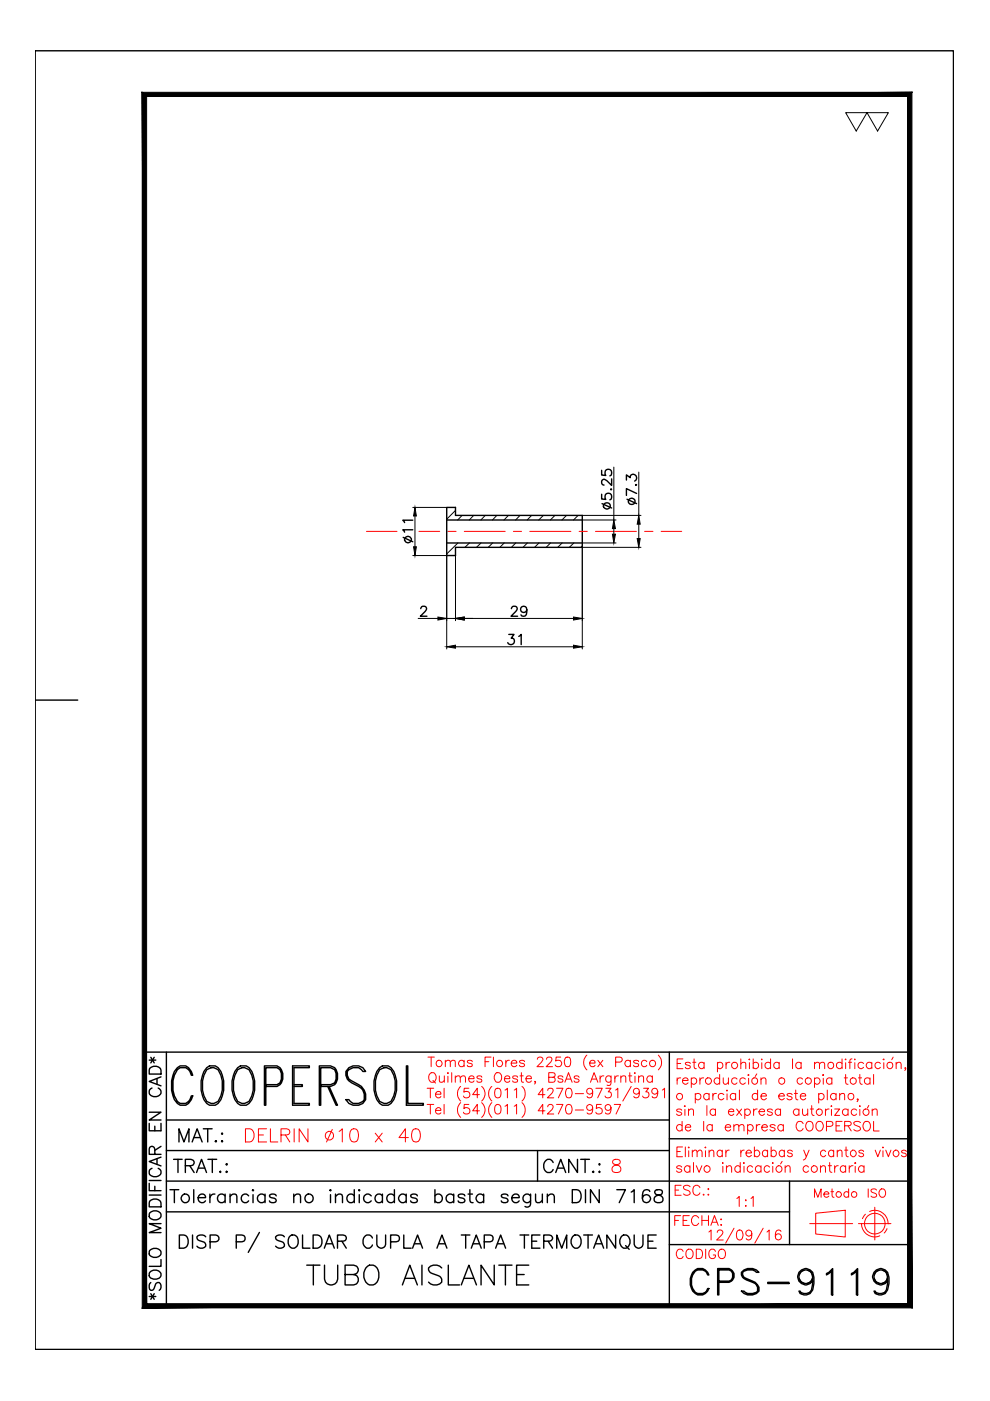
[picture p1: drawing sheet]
<svg xmlns="http://www.w3.org/2000/svg" width="210mm" height="297mm" viewBox="0 0 210 297" stroke-linecap="round" stroke-linejoin="round" font-family="sans-serif">
<!-- layer: RY -->
<g fill="none" stroke="#000" stroke-width=".21">
<path d="M94.8 107.6h-.1M96.6 108.2l-1.9 1.9M97.1 115.1l-2.4 2.3M98 109.3l-1 1M99.5 115.1l-.9 .9M100.4 109.3l-.9 1M102 115.1l-1 .9M102.9 109.3l-.9 1M104.5 115.1l-1 .9M105.3 109.3l-.9 1M106.9 115.1l-.9 .9M107.8 109.3l-.9 1"/>
<path d="M109.4 115.1l-1 .9M110.3 109.3l-1 1M111.8 115.1l-.9 .9M112.7 109.3l-.9 1M114.3 115.1l-1 .9M115.2 109.3l-1 1M116.7 115.1l-.9 .9M117.7 109.3l-1 1M119.2 115.1l-.9 .9M120.1 109.3l-1 1M121.7 115.1l-1 .9M122.6 109.3l-1 1"/>
<path d="M123.5 115.8l-.3 .2"/>
</g>
<!-- layer: 0 -->
<g fill="none" stroke="#000" stroke-width=".3">
<path d="M7.5 10.8h194.7v275.3h-194.7zM94.7 107.6h1.9v1.7h26.9v6.7h-26.9v1.8h-1.9zM94.7 115.1h28.8M94.7 110.3h28.8M7.5 148.4h9M30.6 223.1h162.3v53.7h-162.3zM31.6 238.2v1.5h2.5v-1.5M31.6 235.8h2.5l-2.5 1.7h2.5M31.6 224.8h1.4M31.7 226.5a1.43 1.43 0 0 1 2.4 .4v.8h-2.5zM32 224.2l.7 1.2M32.2 230.7a.94 .94 0 0 0-.6 1 .94 .94 0 0 0 1 .8 1.12 1.12 0 0 0 1.2-.2 1.12 1.12 0 0 0 .2-1.2l-.5-.4"/>
<path d="M32.7 224.2l-.7 1.2M32.8 238.8v.9M33.3 228.7v1.2M34.1 228.3l-2.5 1 2.5 .9M35.3 237.5h106.6M35.3 223.1v53.7M37.6 226.4l.6-.4a2.21 2.21 0 0 1 2.7 2h-.3l-.3-.8-.9-.8h-1.2l-.6 .4a6.1 6.1 0 0 0 0 6.7l.6 .4h1.2l.9-.8 .3-.8h.3a2.08 2.08 0 0 1-3.3 1.6 6.1 6.1 0 0 1 0-7.5zM43.1 239.3h1.9M43.8 226.4l.6-.4a2.22 2.22 0 0 1 2.7 2 6.4 6.4 0 0 1-.9 5.9l-.6 .4a2.22 2.22 0 0 1-2.7-2 6.4 6.4 0 0 1 .9-5.9zM43.8 226.8l1-.4h.6l.8 .4a6.3 6.3 0 0 1 0 6.7l-.8 .4h-.6l-1-.4a6.3 6.3 0 0 1 0-6.7zM44 239.3v2.8M50.4 226.4l.6-.4a2.22 2.22 0 0 1 2.7 2 6.4 6.4 0 0 1-.9 5.9l-.6 .4a2.22 2.22 0 0 1-2.7-2 6.4 6.4 0 0 1 .9-5.9z"/>
<path d="M50.4 226.8l.9-.4h.6l.9 .4a6.3 6.3 0 0 1 0 6.7l-.9 .4h-.6l-.9-.4a6.3 6.3 0 0 1 0-6.7zM56.4 230h2.3l.7-.4 .3-.8v-1.2l-.3-.8-.7-.4h-2.3v7.9h-.3v-8.3h2.6a2.48 2.48 0 0 1 0 4.3h-2.3M62 226h3.6v.4h-3.3v7.5h3.3v.4h-3.6zM62.3 230h1.8v.3h-1.8M68 230h2.1l.9-.4 .3-.8v-1.2l-.3-.8-.9-.4h-2.1v7.9h-.3v-8.3h2.4a2.29 2.29 0 0 1 1.2 3.6l-.3 .4-.9 .3h-2.1M69.5 230.3l1.8 4h.3l-1.8-4M74 226.4a2.41 2.41 0 0 1 3.5 .8h-.6l-.3-.4a2.08 2.08 0 0 0-3 .4v.8l.4 .8 2 1.2a2.94 2.94 0 0 1 1.5 3.1 2.37 2.37 0 0 1-4.2 0h.7l.3 .4a2.02 2.02 0 0 0 2.9-.4 2.39 2.39 0 0 0-1.2-2.8l-1.4-.7a2.16 2.16 0 0 1-1.3-2.4zM80.5 226.4l.6-.4a2.22 2.22 0 0 1 2.7 2 6.4 6.4 0 0 1-.9 5.9l-.6 .4a2.22 2.22 0 0 1-2.7-2 6.4 6.4 0 0 1 .9-5.9zM80.5 226.8l.9-.4h.6l.9 .4a6.3 6.3 0 0 1 0 6.7l-.9 .4h-.6l-.9-.4a6.3 6.3 0 0 1 0-6.7zM86.2 226h.3v7.9h3.3v.4h-3.6zM141.9 223.1v53.7M31.6 250.9v1.5h2.5"/>
<path d="M31.6 253.4h2.5M31.6 250.3h2.5M31.7 257.2a1.49 1.49 0 0 1 2.4 .2 1.33 1.33 0 0 1-.9 1.3 1.33 1.33 0 0 1-1.5-.5zM31.7 254.7a1.43 1.43 0 0 1 2.4 .4v.8h-2.5zM32.2 247.7a.91 .91 0 0 0-.6 1 .91 .91 0 0 0 1 .8 1.12 1.12 0 0 0 1.2-.3 1.12 1.12 0 0 0 .2-1.2l-.5-.3M32.8 244.7v-1.1a.61 .61 0 0 0-1-.4l-.2 .4v1.1h2.5M32.8 251.5v.9M33.3 245.7v1.2M34.1 259.4h-2.5l2.5 1-2.5 .9h2.5M34.1 245.3l-2.5 1 2.5 .9M34.1 243l-1.3 .9M35.3 256.9h132.1"/>
<path d="M35.3 250.4h157.6M35.3 243.9h106.6M36 252.2h1.9M36.8 245.8h1.8M37 252.2v2.8M37.7 245.8v2.8M37.9 242.1v-2.8l1.1 2.8 1.1-2.8v2.8M39.3 247.2l1.6-.2a.66 .66 0 0 0 0-1l-.4-.2h-1.2v2.8M40.2 247.2l1 1.4M40.7 242.1l1.1-2.8 1.1 2.8M41.1 252.2v2.8M41.1 241.2h1.3"/>
<path d="M41.7 248.6l1-2.8 1.1 2.8M42 253.9h1.6a.81 .81 0 0 0-1-.8 .81 .81 0 0 0-.6 1.1 .85 .85 0 0 0 .7 .8 .85 .85 0 0 0 .9-.4M42.1 247.7h1.3M44.1 245.8h1.8M44.5 253.2v1.8M45 245.8v2.8M45.6 253.2a.92 .92 0 0 0-1.1 .7M45.6 242l.2-.1 .1 .1-.1 .1zM46.6 248.5l.1-.2 .1 .2-.1 .1zM47 240.4l.1-.1 .1 .1-.1 .1zM47 242l.1-.1 .1 .1-.1 .1zM47.7 253.5a.9 .9 0 0 0-1.3-.1 .9 .9 0 0 0 0 1.3 .9 .9 0 0 0 1.3-.1"/>
<path d="M47.7 253.2v1.8M47.9 246.9l.2-.2 .1 .2-.1 .1zM47.9 248.5l.2-.2 .1 .2-.1 .1zM48.8 253.7l.6-.5 .7 .1 .1 1.7M48.8 253.2v1.8M52.7 253.5a.88 .88 0 0 0-1.3-.1 .88 .88 0 0 0 0 1.3 .88 .88 0 0 0 1.3-.1M53.7 252.2l.1 .2-.1 .1-.2-.1zM53.7 253.3v1.7M56.2 253.5a.9 .9 0 0 0-1.3-.1 .9 .9 0 0 0 0 1.3 .9 .9 0 0 0 1.3-.1M56.2 253.2v1.8M58.6 253.5a.84 .84 0 0 0-1.5 0l.1 .3 1.2 .4 .2 .4a.84 .84 0 0 1-1.5 0M62.3 253.7l.6-.5 .7 .1 .1 1.7"/>
<path d="M62.3 253.2v1.8M70.1 252.2l.1 .2-.1 .1-.2-.1zM70.1 253.3v1.7M71.1 253.7l.7-.5 .7 .1 .1 1.7M71.1 253.2v1.8M75.1 253.5a.88 .88 0 0 0-1.3-.1 .88 .88 0 0 0 0 1.3 .88 .88 0 0 0 1.3-.1M75.1 252.2v2.8M76.2 252.2l.1 .2-.1 .1-.2-.1zM76.2 253.3v1.7M78.7 253.5a.9 .9 0 0 0-1.3-.1 .9 .9 0 0 0 0 1.3 .9 .9 0 0 0 1.3-.1M81.1 253.5a.88 .88 0 0 0-1.3-.1 .88 .88 0 0 0 0 1.3 .88 .88 0 0 0 1.3-.1M81.1 253.2v1.8"/>
<path d="M83.6 253.5a.9 .9 0 0 0-1.3-.1 .9 .9 0 0 0 0 1.3 .9 .9 0 0 0 1.3-.1M83.6 252.2v2.8M86.1 253.5a.9 .9 0 0 0-1.3-.1 .9 .9 0 0 0 0 1.3 .9 .9 0 0 0 1.3-.1M86.1 253.2v1.8M88.5 253.5a.84 .84 0 0 0-1.4 0l.1 .3 1.2 .4 .1 .4a.84 .84 0 0 1-1.4 0M92.2 253.5a.88 .88 0 0 1 1.3-.1 .88 .88 0 0 1 0 1.3 .88 .88 0 0 1-1.3-.1M92.2 252.2v2.8M96.2 253.5a.9 .9 0 0 0-1.3-.1 .9 .9 0 0 0 0 1.3 .9 .9 0 0 0 1.3-.1M96.2 253.2v1.8M98.6 253.5a.84 .84 0 0 0-1.5 0l.2 .3 1.1 .4 .2 .4a.84 .84 0 0 1-1.5 0M99.2 253.2h1M99.6 252.2v2.3l.2 .4 .5 .1"/>
<path d="M102.5 253.5a.9 .9 0 0 0-1.3-.1 .9 .9 0 0 0 0 1.3 .9 .9 0 0 0 1.3-.1M102.5 253.2v1.8M107.7 253.5a.84 .84 0 0 0-1.4 0l.1 .3 1.2 .4 .1 .4a.84 .84 0 0 1-1.4 0M108.5 253.9h1.6a.68 .68 0 0 0-.5-.7 .89 .89 0 0 0-1.1 1.1 .89 .89 0 0 0 1.6 .3M112.5 253.2v2.1a.75 .75 0 0 1-1.2 .5M112.5 253.5a.9 .9 0 0 0-1.3-.1 .9 .9 0 0 0 0 1.3 .9 .9 0 0 0 1.3-.1M113.6 253.2l.1 1.7 .7 .1 .6-.5M114 243.9v6.5M115 253.2v1.8M116 253.7l.7-.5 .7 .1 .1 .4v1.3M116 253.2v1.8M117.3 246.5a.95 .95 0 0 0-1.5-.5 1.58 1.58 0 0 0 .3 2.6 .97 .97 0 0 0 1.2-.6"/>
<path d="M117.8 248.6l1.1-2.8 1 2.8M118.2 247.7h1.3M121.3 252.2h1a1.46 1.46 0 0 1 .9 1.4 1.46 1.46 0 0 1-.9 1.4h-1zM122.4 245.8v2.8l-1.8-2.8v2.8M123.1 245.8h1.9M124.1 245.8v2.8M124.1 252.2v2.8M125.6 248.5l.2-.2 .1 .2-.1 .1zM127 246.9l.1-.2 .1 .2-.1 .1zM127 248.5l.1-.2 .1 .2-.1 .1zM127.1 252.2v2.8l-1.9-2.8v2.8M130.8 252.2h1.8l-1.3 2.8"/>
<path d="M133.8 252.7l.7-.5v2.8M137.8 252.6a.79 .79 0 0 0-.8-.4 .79 .79 0 0 0-.7 .5 2.08 2.08 0 0 0 .3 2.2 .87 .87 0 0 0 1.3-.4 .87 .87 0 0 0-.6-1.2 .87 .87 0 0 0-1.1 .8M139 252.4l-.2 .5a1.53 1.53 0 0 0 1.4 .6 .76 .76 0 0 1 .4 .9 .76 .76 0 0 1-.7 .6 .93 .93 0 0 1-1.2-.5 .87 .87 0 0 1 .8-1.1l.6-.1a.58 .58 0 0 0 .2-.9l-.4-.2zM141.9 241.4h51M167.4 250.4v13.5M31.6 274.9h1.4M31.7 269.8a1.46 1.46 0 0 1 2.4 .2 1.33 1.33 0 0 1-.9 1.2 1.33 1.33 0 0 1-1.5-.5zM31.7 265.1a1.49 1.49 0 0 1 2.4 .3 1.33 1.33 0 0 1-.9 1.2 1.33 1.33 0 0 1-1.5-.5zM32 271.9a1.12 1.12 0 0 0 0 1.7 .6 .6 0 0 0 .7-.5l.2-.7a.59 .59 0 0 1 .5-.5 .59 .59 0 0 1 .6 .3 1.07 1.07 0 0 1-.2 1.4M32 274.3l.7 1.2M32.7 274.3l-.7 1.2M34.1 267.1v1.4h-2.5"/>
<path d="M38 261.8h1a1.49 1.49 0 0 1 .9 1.4 1.49 1.49 0 0 1-.9 1.4h-1zM40.8 261.8v2.8M43.6 262.2a1.27 1.27 0 0 0-1.8 0 .69 .69 0 0 0 .5 .8l.8 .3a.68 .68 0 0 1 .5 .5 .68 .68 0 0 1-.2 .7 1.21 1.21 0 0 1-1.6-.3M44.5 263.3h1.2a.72 .72 0 0 0 .7-.5 .72 .72 0 0 0-.2-.7l-.5-.3h-1.2v2.8M50.1 263.3l1.6-.1a.76 .76 0 0 0 0-1.2l-1.6-.2v2.8M55 261.3l-2.4 4.2M60.3 262.2a1.27 1.27 0 0 0-1.9 0 .68 .68 0 0 0 .6 .8l.8 .3a.7 .7 0 0 1 .2 1.2 1.21 1.21 0 0 1-1.6-.3M61.4 262.2a1.04 1.04 0 0 1 1.1-.3 1.04 1.04 0 0 1 .7 1 1.21 1.21 0 0 1-.3 1.3 1.21 1.21 0 0 1-1.3 .3 1.74 1.74 0 0 1-.2-2.3zM64.1 261.8v2.8h1.6M65 268.2h2.8M66.4 261.8h.9a1.49 1.49 0 0 1 1 1.4 1.49 1.49 0 0 1-1 1.4h-.9zM66.4 268.2v4.2"/>
<path d="M68.8 264.6l1-2.8 1.1 2.8M68.8 268.2v3a1.41 1.41 0 0 0 1.4 1.2 1.41 1.41 0 0 0 1.4-1.2v-3M69.2 263.7h1.3M71.6 263.2l1.6-.2a.65 .65 0 0 0 0-1l-1.6-.2v2.8M72.5 263.2l.9 1.4M73.2 270.2h1.8l.6-.2a.97 .97 0 0 0 0-1.6l-.6-.2h-1.8v4.2h1.8a1.1 1.1 0 0 0 1-1.1 1.1 1.1 0 0 0-1-1.1M77.6 268.8a1.52 1.52 0 0 1 1.7-.5 1.52 1.52 0 0 1 1 1.5 2.27 2.27 0 0 1-1.2 2.6 1.94 1.94 0 0 1-2-2.6zM79 262.5a1.03 1.03 0 0 0-1.2-.7 1.03 1.03 0 0 0-.8 1.1 1.34 1.34 0 0 0 1.3 1.7l.7-.6M79.9 261.8v2a.94 .94 0 0 0 .9 .8 .94 .94 0 0 0 1-.8v-2M82.8 263.3l1.6-.1a.76 .76 0 0 0 0-1.2l-1.6-.2v2.8M85.3 272.4l1.6-4.2 1.6 4.2M85.6 261.8v2.8h1.6"/>
<path d="M85.9 271h2M87.5 264.6l1-2.8 1.1 2.8M87.9 263.7h1.3M89.5 268.2v4.2M92.6 264.6l1.1-2.8 1.1 2.8M93 263.7h1.3M93.7 268.8a1.86 1.86 0 0 0-2.8 0 1.06 1.06 0 0 0 .8 1.2l1.2 .4a1.13 1.13 0 0 1 .8 1.4 1.86 1.86 0 0 1-2.8 0M95.1 268.2v4.2h2.3M97.8 272.4l1.6-4.2 1.6 4.2M97.8 261.8h1.8M98.4 271h2M98.7 261.8v2.8"/>
<path d="M99.9 264.6l1.1-2.8 1 2.8M100.3 263.7h1.3M102.7 263.3l1.6-.1a.73 .73 0 0 0 .2-.8 .73 .73 0 0 0-.6-.6h-1.2v2.8M104.8 268.2v4.2l-2.8-4.2v4.2M105.1 264.6l1-2.8 1.1 2.8M105.5 263.7h1.3M105.8 268.2h2.8M107.2 268.2v4.2M109.5 270.2h1.6M110.3 261.8h1.8M111.2 261.8v2.8M112.1 268.2h-2.6v4.2h2.6"/>
<path d="M112.7 263.2h1.1M114.5 261.8h-1.8v2.8h1.8M115.3 263.2h1.2a.73 .73 0 0 0 .7-.8l-.3-.4-.4-.2h-1.2v2.8M116.2 263.2l1 1.4M118 264.6v-2.8l1.1 2.8 1.1-2.8v2.8M121.6 262a1.04 1.04 0 0 1 1.6 .9 1.29 1.29 0 0 1-1.3 1.7 1.61 1.61 0 0 1-.3-2.6zM123.8 261.8h1.8M124.7 261.8v2.8M125.9 264.6l1-2.8 1.1 2.8M126.3 263.7h1.3M130.5 261.8v2.8l-1.8-2.8v2.8M131.7 262.2a1.04 1.04 0 0 1 1.2-.3 1.04 1.04 0 0 1 .7 1 1.34 1.34 0 0 1-1.4 1.7l-.2-.1a1.62 1.62 0 0 1-.3-2.3z"/>
<path d="M132.6 264.1l.8 .8M134.5 261.8v2a.94 .94 0 0 0 .9 .8 .94 .94 0 0 0 .9-.8v-2M137.4 263.2h1M139.1 261.8h-1.7v2.8h1.7M141.9 263.9h51M146.9 269.8a1.89 1.89 0 0 1 1.9-.9 1.89 1.89 0 0 1 1.5 1.4h-.3l-.2-.5a1.8 1.8 0 0 0-2.4-.3 3.3 3.3 0 0 0 0 4.5 1.8 1.8 0 0 0 2.4-.3l.2-.5h.3a1.9 1.9 0 0 1-1.8 1.4 1.9 1.9 0 0 1-1.9-1.4 3.7 3.7 0 0 1 .3-3.4zM152.4 271.6h2.2l.5-.2 .2-.6v-.8l-.2-.5-.5-.2h-2.2v5.2h-.2v-5.5h2.4a1.51 1.51 0 0 1 1.1 1.4 1.51 1.51 0 0 1-1.1 1.5h-2.2M157.2 269.8a2.43 2.43 0 0 1 3.7 0h-.5a2.04 2.04 0 0 0-2.9 0v.5l.2 .5a7.1 7.1 0 0 1 2.9 1.6l.3 .5v.8a2.45 2.45 0 0 1-3.7 0h.5a1.96 1.96 0 0 0 2.9 0 1.52 1.52 0 0 0-1-1.8 2.81 2.81 0 0 1-2.4-1.6zM162.8 271.9h4.5v.2h-4.5zM169.4 271.1l.5 .8 .8 .2 1.1-.2 .5-.8M169.4 270.3l.5-.8 .8-.2 1.1 .2 .5 .8M169.6 274l.8 .2 1.4-.2"/>
<path d="M170.4 269.3a1.58 1.58 0 0 0-.8 2.3l.8 .5M171.3 269.3l.8 .5 .2 1v1.3l-.2 1.4-.6 .7M172.3 271.6a1.73 1.73 0 0 1-2.6 .4 1.73 1.73 0 0 1 0-2.6 1.73 1.73 0 0 1 2.6 .4l.3 1v1.3l-.3 1.4a1.78 1.78 0 0 1-2.7 .7l-.2-.5h.2l.3 .5M172.3 270.8l-.2 .8-.8 .5M175.2 270l.5-.2 .8-.8v5.5h-.2v-5l-1.1 .8zM180.5 270l.5-.2 .8-.8v5.5h-.2v-5l-1.1 .8zM185.3 271.1a1.58 1.58 0 0 0 2.4 .8l.5-.8M185.3 270.3a1.58 1.58 0 0 1 2.4-.8l.5 .8M185.6 274l.8 .2 1.3-.2M186.4 269.3a1.58 1.58 0 0 0-.8 2.3l.8 .5M187.1 269.3l.8 .5a5.2 5.2 0 0 1-.5 4.4M188.2 271.6a1.73 1.73 0 0 1-2.6 .4 1.73 1.73 0 0 1 0-2.6 1.73 1.73 0 0 1 2.6 .4 4.8 4.8 0 0 1-.5 4.4l-.8 .3h-.5l-.8-.3-.3-.5h.3l.2 .5"/>
<path d="M188.2 270.8l-.3 .8-.8 .5"/>
<circle cx="39.3" cy="254.1" r=".91"/>
<circle cx="65.5" cy="254.1" r=".92"/>
</g>
<!-- layer: CL -->
<path d="M77.7 112.7h6.5M88.8 112.7h4.4M95 112.7h1.7M98.4 112.7h8.7M108.9 112.7h1.7M112.3 112.7h8.7M122.8 112.7h1.7M126.3 112.7h8.6M136.7 112.7h1.7M140.2 112.7h4.3" fill="none" stroke="#f00" stroke-width=".21"/>
<!-- layer: 0 -->
<path d="M30.2 19.6l.9 .9 162.3-.9zM31.1 20.5l162.3-.9-1 .9zM192.4 20.5l1 256.8v-257.7zM192.4 20.5l1 256.8-1-.9zM30.2 277.3h163.2l-1-.9zM30.2 277.3l.9-.9h161.3zM30.2 19.6v257.7l.9-.9zM30.2 19.6l.9 .9v255.9z" fill="#000" stroke="#000" stroke-width=".21"/>
<!-- layer: CO -->
<g fill="none" stroke="#000" stroke-width=".21">
<path d="M179.3 23.9h4.5l-2.3 3.9zM183.8 23.9h4.6l-2.3 3.9zM130.1 99v11.3M87.5 117.8h7.2M87.5 107.6h7.2M88 109.4v6.5M94.7 117.8v19.8M96.6 117.8v13.8M123.5 116.1v21.5M123.5 115.1h7.1M123.5 110.3h7.1M123.5 116h12.4"/>
<path d="M123.5 109.3h12.4M130.1 112.1v1.2M135.4 100.1v9.2M135.4 111.1v3.1M88.7 131.1h4.2M94.7 131.1h1.9M96.6 137.1h25M98.4 131.1h23.2"/>
</g>
<path d="M87.7 115.9h.6l-.3 1.9zM88 107.6l.3 1.8h-.6zM129.9 113.3h.6l-.4 1.8zM130.1 110.3l.4 1.8h-.6zM135.1 114.2h.6l-.3 1.8zM135.4 109.3l.3 1.8h-.6zM92.9 130.8l1.8 .3-1.8 .4zM94.7 137.1l1.9-.3v.6zM96.6 131.1l1.8-.3v.7zM121.6 130.8l1.9 .3-1.9 .4zM121.6 136.8l1.9 .3-1.9 .3z" fill="#000" stroke="#000" stroke-width=".21"/>
<g fill="none" stroke="#000" stroke-width=".3">
<path d="M127.6 99.7v1l.9 .1a.75 .75 0 0 1-.1-1.1 .75 .75 0 0 1 1.1 .1 .75 .75 0 0 1-.2 1.1M85.5 113.9l2 1M87.5 112.3h-2.1l.4 .5M87.5 110.3h-2.1l.4 .5M127.6 104.8v1l.9 .1a.75 .75 0 0 1-.1-1.1 .75 .75 0 0 1 1.1 .1 .75 .75 0 0 1-.2 1.1M127.6 106.8l2.1 .9M129.6 103.6v.3l-.1-.1zM129.7 101.5v1.4l-1.3-1.2a.47 .47 0 0 0-.5-.1 .47 .47 0 0 0-.3 .4v.6l.5 .2M132.8 101.8v-1.1l.8 .6a.71 .71 0 0 1 1.2-.5 .71 .71 0 0 1-.3 1.2M132.9 105.8l2.1 1M134.8 102.7l.2 .1-.2 .1zM135 104.6l-2.2-1v1.4"/>
<path d="M89.2 129l.2-.4a.67 .67 0 0 1 1 .4l-.3 .6-1 1.1h1.4M107.9 134.5h1.1l-.6 .8a.71 .71 0 0 1 .5 1.2 .71 .71 0 0 1-1.2-.3M108.4 129l.2-.4a.67 .67 0 0 1 1.1 .4l-.3 .6-1.1 1.1h1.4M110 134.9l.5-.4v2.2M111.7 129.3a.66 .66 0 0 1-.9 .5 .66 .66 0 0 1-.3-1.1 .66 .66 0 0 1 1.1 .1 2.04 2.04 0 0 1-.2 1.8 .68 .68 0 0 1-.9-.2"/>
<circle cx="86.5" cy="114.4" r=".71"/>
<circle cx="128.6" cy="107.2" r=".71"/>
<circle cx="133.9" cy="106.3" r=".69"/>
</g>
<!-- layer: 1 -->
<g fill="none" stroke="#f00" stroke-width=".21">
<path d="M90.6 230.7h1.4M90.6 234.2h1.4M90.7 224.1h1.4M91.2 230.7v2.1M91.2 234.2v2M91.3 227.5a.98 .98 0 0 1 1.1 .4 .98 .98 0 0 1-.1 1.3 .75 .75 0 0 1-.9 .2 .75 .75 0 0 1-.5-.7 1.18 1.18 0 0 1 .4-1.2zM91.4 224.1v2.1M91.8 229.1l.5 .5M92.3 232h1.2a.62 .62 0 0 0-.9-.5 .62 .62 0 0 0-.2 1 .6 .6 0 0 0 1.1 0M92.3 235.4h1.2a.6 .6 0 0 0-.7-.6 .6 .6 0 0 0-.5 .8 .63 .63 0 0 0 .5 .6 .63 .63 0 0 0 .7-.3M93.1 228.1l.1 1.3 .5 .1 .5-.4M94.2 230.7v2.1"/>
<path d="M94.2 234.2v2M94.2 228.1v1.4M94.4 225.2l.5-.4 .5 .1 .1 1.3M94.4 224.8v1.4M95 227.4l.1 .1-.1 .1zM95 228.2v1.3M95.5 225.2l.4-.4 .5 .1 .1 1.3M95.8 227.4v2.1M96.5 228.5l.5-.4 .5 .1 .1 1.3M96.5 228.1v1.4M97.6 228.5l.5-.4 .5 .1 .1 1.3M97.7 230.3a2.08 2.08 0 0 0 0 3.1"/>
<path d="M97.7 233.8a2.13 2.13 0 0 0 0 3.1M98.4 225.1a.66 .66 0 0 0-1-.1 .66 .66 0 0 0 0 1 .66 .66 0 0 0 1-.1M98.4 224.8v1.4M99.4 228.7h1.1a.62 .62 0 0 0-.9-.5 .62 .62 0 0 0-.1 1 .6 .6 0 0 0 1 0M99.4 230.7h-1v.9a.73 .73 0 0 1 1 0 .73 .73 0 0 1-.1 1 .73 .73 0 0 1-1-.2M99.4 234.2h-1v.8a.72 .72 0 0 1 1 0 .72 .72 0 0 1-.1 1.1 .72 .72 0 0 1-1-.3M100.1 225.1a.6 .6 0 0 0-1 0l.3 .3 .6 .2 .1 .3a.6 .6 0 0 1-1 0M101.7 232.1h-1.5l1-1.4v2.1M101.7 235.5h-1.5l1-1.3v2M102.1 230.3a2 2 0 0 1 0 3.1M102.1 233.8a2.04 2.04 0 0 1 0 3.1M102.2 228.4a.6 .6 0 0 0-1.1 0l.3 .3 .7 .2 .1 .3a.6 .6 0 0 1-1.1 0"/>
<path d="M102.8 225.1h.8M104.1 224.1h-1.3v2.1M104.3 230.3a2.08 2.08 0 0 0 0 3.1M104.3 233.8a2.13 2.13 0 0 0 0 3.1M104.6 224.1v2.1M105.2 230.8a.69 .69 0 0 1 .9 .3 1.77 1.77 0 0 1-.2 1.6 .68 .68 0 0 1-.9-.3 1.73 1.73 0 0 1 .2-1.6zM105.2 227.5a1.02 1.02 0 0 1 1.2 .7 1.02 1.02 0 0 1-.6 1.3h-.4a1.19 1.19 0 0 1-.2-2zM105.2 234.3a.64 .64 0 0 1 .9 .2 1.73 1.73 0 0 1-.2 1.6 .68 .68 0 0 1-.9-.3 1.66 1.66 0 0 1 .2-1.5zM106.9 228.7h1.2a.62 .62 0 0 0-.9-.5 .62 .62 0 0 0-.2 1 .6 .6 0 0 0 1.1 0M107.1 231.1l.5-.4v2.1M107.1 234.5l.5-.3v2M107.2 224.8v1.4"/>
<path d="M108 224.8a.64 .64 0 0 0-.8 .6M108.4 225.4h1.2a.63 .63 0 0 0-.9-.5 .63 .63 0 0 0-.2 1 .64 .64 0 0 0 1.1 0M109 231.1l.5-.4v2.1M109 234.5l.5-.3v2M109.7 228.4a.6 .6 0 0 0-1 0l.3 .3 .7 .2v.3a.6 .6 0 0 1-1 0M110.3 228.1h.6M110.5 227.4v1.7l.1 .3 .4 .1M110.7 230.3a2.08 2.08 0 0 1 0 3.1M110.7 233.8a2.13 2.13 0 0 1 0 3.1M111.2 225.1a.63 .63 0 0 0-1.1 0l.3 .3 .7 .2 .1 .3a.63 .63 0 0 1-1.1 0M111.5 228.7h1.2a.62 .62 0 0 0-.9-.5 .62 .62 0 0 0-.2 1 .6 .6 0 0 0 1.1 0M113.6 229.4h-.3l.1-.2 .2 .2-.3 .4"/>
<path d="M113.9 224.6l.1-.3 .3-.2 .6 .1 .2 .3-.3 .7-1 1h1.4M115.5 232.1h-1.4l1-1.4v2.1M115.5 235.5h-1.4l1-1.3v2M115.9 224.6l.1-.3 .3-.2 .6 .2a.72 .72 0 0 1-.1 .9l-1 1h1.4M116.1 231.2l.1-.3 .3-.2 .7 .2a.72 .72 0 0 1-.2 .9l-1 1h1.4M116.1 234.7l.1-.3 .3-.2h.4l.3 .2a.72 .72 0 0 1-.2 .9l-1 .9h1.4M116.3 228.4l1.2-.1 .2-.3-.1-.4-.4-.2h-.9v2.1h.9a.53 .53 0 0 0 .5-.6 .53 .53 0 0 0-.5-.5M118 230.7h1.4l-1 2.1M118 234.2h1.4l-1 2M118.9 224.1h-1l-.1 .9a.74 .74 0 0 1 1.1 0 .74 .74 0 0 1-.1 1.1 .74 .74 0 0 1-1.1-.3M119.4 228.4a.6 .6 0 0 0-1.1 0l.3 .3 .7 .2 .1 .3a.6 .6 0 0 1-1.1 0M119.8 229.5l.7-2.1 .8 2.1"/>
<path d="M119.9 224.2a.68 .68 0 0 1 1 .3 1.95 1.95 0 0 1-.2 1.6 .68 .68 0 0 1-.9-.3 1.56 1.56 0 0 1 .1-1.6zM120.1 228.8h.9M120.2 230.8a.68 .68 0 0 1 1 .3 1.02 1.02 0 0 1-.7 1.7 1.11 1.11 0 0 1-.5-1.7zM120.2 234.3a.63 .63 0 0 1 1 .2 1.02 1.02 0 0 1-.7 1.7 1.11 1.11 0 0 1-.5-1.7zM122 231.9h1.7M122 235.3h1.7M122.8 228.4a.6 .6 0 0 0-1.1 0l.3 .3 .7 .2 .1 .3a.6 .6 0 0 1-1.1 0M124.4 223.7a2.14 2.14 0 0 0 0 3.1M125 225.4h1.2a.62 .62 0 0 0-.9-.5 .62 .62 0 0 0-.2 1 .6 .6 0 0 0 1.1 0M125.2 229.5l.8-2.1 .8 2.1M125.5 228.8h1M125.7 231.4a.64 .64 0 0 1-.9 .5 .64 .64 0 0 1-.3-1 .64 .64 0 0 1 1.1 .1 1.9 1.9 0 0 1-.2 1.7 .62 .62 0 0 1-.9-.2"/>
<path d="M125.7 234.8a.64 .64 0 0 1-.9 .6 .64 .64 0 0 1-.3-1 .64 .64 0 0 1 1.1 .1 1.85 1.85 0 0 1-.2 1.6 .66 .66 0 0 1-.9-.2M126.3 230.7h1.4l-1 2.1M126.8 224.8l1 1.4M127.2 228.1v1.4M127.5 234.2h-1l-.1 .8a.72 .72 0 0 1 1.1 0 .72 .72 0 0 1-.1 1.1 .72 .72 0 0 1-1.1-.3M127.8 224.8l-1 1.4M128 228.1a.65 .65 0 0 0-.8 .6M128.5 230.7h1.1l-.6 .8a.66 .66 0 0 1 .6 .8 .66 .66 0 0 1-.9 .5l-.2-.1-.2-.3M129.6 228.1l-.1 1.8a.54 .54 0 0 1-.8 .2M129.6 228.4a.64 .64 0 0 0-1-.1 .64 .64 0 0 0 0 1 .64 .64 0 0 0 1-.1M129.6 234.8a.63 .63 0 0 1-.9 .6 .63 .63 0 0 1-.3-.9 .63 .63 0 0 1 1 0 1.69 1.69 0 0 1-.1 1.6 .66 .66 0 0 1-.9-.2M130.2 234.2h1.4l-1 2"/>
<path d="M130.4 228.1v1.4M130.5 231.1l.5-.4v2.1M130.5 225.2h.9a.53 .53 0 0 0 .5-.5 .53 .53 0 0 0-.5-.6h-.9v2.1M131.1 228.1a.64 .64 0 0 0-.7 .6M131.6 228.5a.68 .68 0 0 1 1-.3l.1 1.3M131.6 228.1v1.4M133.3 228.1h.7M133.5 227.4v1.7l.2 .3 .3 .1M133.7 225.1a.66 .66 0 0 0-1-.1 .66 .66 0 0 0 0 1 .66 .66 0 0 0 1-.1M133.7 224.8v1.4M133.8 230.3l-1.7 3.1M134.5 227.5h.2z"/>
<path d="M134.6 228.2v1.3M135.4 225.1a.6 .6 0 0 0-1.1 0l.3 .3 .7 .2 .1 .3a.6 .6 0 0 1-1.1 0M135.4 228.5l.5-.4 .5 .1 .1 1.3M135.4 228.1v1.4M135.6 231.4a.64 .64 0 0 1-.9 .5 .64 .64 0 0 1-.2-1 .64 .64 0 0 1 1 .1 1.9 1.9 0 0 1-.2 1.7 .64 .64 0 0 1-.9-.2M136.5 230.7h1l-.6 .8a.68 .68 0 0 1 .5 1.1 .68 .68 0 0 1-1.2-.2M137.1 225.1a.64 .64 0 0 0-.9-.1 .64 .64 0 0 0 0 1 .64 .64 0 0 0 .9-.1M138.3 228.4a.66 .66 0 0 0-1-.1 .66 .66 0 0 0 0 1 .66 .66 0 0 0 1-.1M138.3 228.1v1.4M139.5 231.4a.63 .63 0 0 1-.9 .6 .63 .63 0 0 1-.3-1 .63 .63 0 0 1 1 0 1.72 1.72 0 0 1-.1 1.7 .62 .62 0 0 1-.9-.2M139.6 223.7a2.14 2.14 0 0 1 0 3.1M140.4 231.1l.5-.4v2.1"/>
<path d="M143.6 225.5h.7M143.6 228.5v1.4M144.3 228.5a.6 .6 0 0 0-.7 .6M144.5 235.4a.7 .7 0 0 0-1.1 0l.2 .2 .8 .3 .1 .3a.64 .64 0 0 1-1.1 0M144.6 238.7a.66 .66 0 0 0-1-.1 .66 .66 0 0 0 0 1 .66 .66 0 0 0 1-.1M144.6 237.8v2M144.7 229.1h1.2a.64 .64 0 0 0-1-.4 .64 .64 0 0 0 .1 1.1 .59 .59 0 0 0 .9-.2M144.8 224.5h-1.2v2.1h1.2M145.2 234.4v.2l-.1-.1zM145.2 235.2v1.3M145.3 239h1.1a.62 .62 0 0 0-.8-.5 .62 .62 0 0 0-.2 1 .6 .6 0 0 0 1 0M146 235.5l.4-.4 .6 .1v1.3"/>
<path d="M146 235.1v1.4M146.4 225.5a.65 .65 0 0 0-1.1 0l.1 .2 .9 .3 .1 .3a.6 .6 0 0 1-1.1 0M146.6 228.8a.65 .65 0 0 1 .9-.1 .65 .65 0 0 1 0 1 .65 .65 0 0 1-.9-.1M146.6 228.5v2.1M146.9 225.2h.6M147.2 224.5v1.7v.3l.4 .1M147.4 232.1a.66 .66 0 0 1 1-.1 .66 .66 0 0 1 0 1 .66 .66 0 0 1-1-.1M147.4 231.8v2.1M148.4 228.5v1.4M149.2 228.5a.66 .66 0 0 0-.8 .6M149.2 237.8v2M149.3 225.5a.66 .66 0 0 0-1-.1 .66 .66 0 0 0 0 1 .66 .66 0 0 0 1-.1"/>
<path d="M149.3 225.2v1.4M149.9 234.4v2.1M150.3 232.1a.65 .65 0 0 0-.9-.1 .65 .65 0 0 0 0 1 .65 .65 0 0 0 .9-.1M150.3 231.8v1.4M151 238.7a.65 .65 0 0 0-.9-.1 .65 .65 0 0 0 0 1 .65 .65 0 0 0 .9-.1M151 238.4v1.4M151.1 231.8v1.4M151.7 235.4a.65 .65 0 0 0-1-.1 .65 .65 0 0 0 0 1 .65 .65 0 0 0 1-.1M151.7 235.1v1.4M151.9 231.8a.6 .6 0 0 0-.8 .6M152.1 225.5a.65 .65 0 0 1 1-.1 .65 .65 0 0 1 0 1 .65 .65 0 0 1-1-.1M152.1 225.2v2.1"/>
<path d="M152.6 228.8a.66 .66 0 0 0-1-.1 .66 .66 0 0 0 0 1 .66 .66 0 0 0 1-.1M152.6 227.8v2.1M153.3 228.5l.2 1.3 .4 .1 .5-.4M153.5 232.1a.66 .66 0 0 0-1-.1 .66 .66 0 0 0 0 1 .66 .66 0 0 0 1-.1M153.8 239h1.1a.62 .62 0 0 0-.9-.5 .62 .62 0 0 0-.1 1 .6 .6 0 0 0 1 0M153.9 225.2v1.4M154.1 231.1v.2l-.1-.1zM154.1 231.9v1.3M154.4 235.7h1.2a.62 .62 0 0 0-.9-.5 .62 .62 0 0 0-.2 1 .6 .6 0 0 0 1.1 0M154.4 228.5v1.4M154.7 225.2a.66 .66 0 0 0-.8 .6M155.6 238.8l.5-.4 .5 .1v1.3"/>
<path d="M155.6 238.4v1.4M156 232.1a.65 .65 0 0 0-1-.1 .65 .65 0 0 0 0 1 .65 .65 0 0 0 1-.1M156 231.8v1.4M156.2 235.1l1 1.4M156.3 228.8a.65 .65 0 0 0-1-.1 .65 .65 0 0 0 0 1 .65 .65 0 0 0 1-.1M156.6 238.8l.6-.4 .4 .1 .1 1.3M156.8 231.1v2.1M157.1 225.6a.68 .68 0 0 1 .9-.3l.1 1.3M157.1 224.5v2.1M157.2 235.1l-1 1.4M157.9 235.4a.66 .66 0 0 1 1-.1 .66 .66 0 0 1 0 1 .66 .66 0 0 1-1-.1M157.9 235.1v2.1"/>
<path d="M158 228.8a.66 .66 0 0 0-.9-.1 .66 .66 0 0 0 0 1 .66 .66 0 0 0 .9-.1M158.5 238.7a.66 .66 0 0 1 1-.1 .66 .66 0 0 1 0 1 .66 .66 0 0 1-1-.1M158.5 238.4v2.1M158.7 227.8v.2l-.1-.1zM158.7 228.6v1.3M158.9 224.5v.2zM158.9 225.3v1.3M159.7 225.5a.65 .65 0 0 1 .9-.1 .65 .65 0 0 1 0 1 .65 .65 0 0 1-.9-.1M159.7 224.5v2.1M159.8 235.1v1.4M160.4 238.4v1.4M160.5 227.7l-.4 .5"/>
<path d="M160.5 235.1a.64 .64 0 0 0-.7 .6M160.6 232.1a.65 .65 0 0 0-.9-.1 .65 .65 0 0 0 0 1 .65 .65 0 0 0 .9-.1M160.6 231.1v2.1M160.9 235.7h1.2a.64 .64 0 0 0-1-.4 .64 .64 0 0 0 .1 1.1 .57 .57 0 0 0 .9-.2M161.1 238.4a.6 .6 0 0 0-.7 .6M161.3 228.9l.5-.4 .5 .1 .1 1.3M161.3 232.4h1.2a.62 .62 0 0 0-.9-.5 .62 .62 0 0 0-.2 1 .6 .6 0 0 0 1.1 0M161.3 228.5v1.4M161.5 239h1.2a.64 .64 0 0 0-1-.4 .64 .64 0 0 0 .1 1.1 .59 .59 0 0 0 .9-.2M161.5 224.5v.2zM161.5 225.3v1.3M163.4 225.5a.66 .66 0 0 0-1-.1 .66 .66 0 0 0 0 1 .66 .66 0 0 0 1-.1"/>
<path d="M163.4 224.5v2.1M163.8 235.4a.65 .65 0 0 0-1.1 0l.1 .2 .9 .3 .1 .3a.6 .6 0 0 1-1.1 0M164.4 238.7a.69 .69 0 0 0-1.1 0l.1 .2 .8 .3 .2 .3a.63 .63 0 0 1-1.1 0M165.1 232.4h1.2a.64 .64 0 0 0-1-.4 .64 .64 0 0 0 .1 1.1 .59 .59 0 0 0 .9-.2M165.2 225.5a.65 .65 0 0 0-.9-.1 .65 .65 0 0 0 0 1 .65 .65 0 0 0 .9-.1M165.2 225.2v1.4M165.5 235.4a.65 .65 0 0 0-.9-.1 .65 .65 0 0 0 0 1 .65 .65 0 0 0 .9-.1M165.5 235.1v1.4M166.1 238.7a.66 .66 0 0 0-1-.1 .66 .66 0 0 0 0 1 .66 .66 0 0 0 1-.1M166.1 238.4v1.4M168 232.1a.7 .7 0 0 0-1.2 0l.2 .2 .8 .3 .2 .3a.64 .64 0 0 1-1.2 0M168 224.5v2.1"/>
<path d="M168.4 231.8h.7M168.7 231.1v1.7l.1 .3 .4 .1M169.4 235.4a.66 .66 0 0 0-1-.1 .66 .66 0 0 0 0 1 .66 .66 0 0 0 1-.1M169.4 235.1v1.4M169.7 232.4h1.1a.62 .62 0 0 0-.9-.5 .62 .62 0 0 0-.1 1 .6 .6 0 0 0 1 0M169.9 225.5a.65 .65 0 0 0-1-.1 .65 .65 0 0 0 0 1 .65 .65 0 0 0 1-.1M169.9 225.2v1.4M170.2 235.1l.1 1.3 .4 .1 .6-.4M170.2 228.8a.65 .65 0 0 0-1-.1 .65 .65 0 0 0 0 1 .65 .65 0 0 0 1-.1M170.3 238.2a.77 .77 0 0 0-.9-.4 .77 .77 0 0 0-.6 .7v.5a.76 .76 0 0 0 .6 .8 .76 .76 0 0 0 .9-.5M171 238a.84 .84 0 0 1 1.1-.1 .84 .84 0 0 1 .3 1.1 .78 .78 0 0 1-.8 .8 .78 .78 0 0 1-.8-.8zM171.3 235.1v1.4"/>
<path d="M171.8 235.1h.7M172.1 234.4v1.7l.1 .3 .4 .1M172.7 225.6l.5-.4 .5 .1 .1 1.3M172.7 228.8a.66 .66 0 0 1 1-.1 .66 .66 0 0 1 0 1 .66 .66 0 0 1-1-.1M172.7 225.2v1.4M172.7 228.5v2.1M173.2 238a.85 .85 0 0 1 1.1-.1 .85 .85 0 0 1 .3 1.1 .78 .78 0 0 1-.8 .8 .78 .78 0 0 1-.8-.8zM173.6 232.1a.65 .65 0 0 1 .9-.1 .65 .65 0 0 1 0 1 .65 .65 0 0 1-.9-.1M173.6 231.8v2.1M173.8 225.6l.5-.4 .4 .1 .2 1.3M174.6 227.8v.2l-.2-.1zM174.6 228.6v1.3"/>
<path d="M175 235.1v1.4M175.2 238.8h.9l.4-.2a.53 .53 0 0 0 .1-.5 .53 .53 0 0 0-.5-.3h-.9v2M175.4 231.1v2.1M175.8 235.1a.64 .64 0 0 0-.8 .6M176.3 234.4v.2zM176.3 235.2v1.3M176.4 228.8a.65 .65 0 0 0-1-.1 .65 .65 0 0 0 0 1 .65 .65 0 0 0 1-.1M176.4 228.5v1.4M177 235.1h1l-1 1.4h1M177.3 232.1a.66 .66 0 0 0-1-.1 .66 .66 0 0 0 0 1 .66 .66 0 0 0 1-.1M177.3 238.7h.7M177.3 231.8v1.4"/>
<path d="M178 232.2l.5-.4 .5 .1 .1 1.3M178 231.8v1.4M178.5 237.8h-1.2v2h1.2M178.5 225.5a.66 .66 0 0 0-.9-.1 .66 .66 0 0 0 0 1 .66 .66 0 0 0 .9-.1M178.5 224.5v2.1M179 228.5h.7M179.1 238.7l1.2-.1 .2-.5-.2-.3h-.3h-.9v2M179.3 224.5v.2zM179.3 227.8v1.7l.1 .3 .4 .1M179.3 225.3v1.3M179.8 235.4a.66 .66 0 0 0-1-.1 .66 .66 0 0 0 0 1 .66 .66 0 0 0 1-.1M179.8 238.7l.7 1.1"/>
<path d="M179.8 235.1v1.4M179.9 225.2h.7M180.7 224.5l-.4 .1-.1 .3v1.7M181.2 224.5v.2zM181.2 225.3v1.3M181.6 235.4a.65 .65 0 0 0-.9-.1 .65 .65 0 0 0 0 1 .65 .65 0 0 0 .9-.1M181.9 233.1l-.1 .1-.1-.1h.2l-.2 .5M182 228.5h.7M182.3 234.4l.1 .1-.1 .1zM182.3 227.8v1.7l.1 .3 .4 .1M182.3 235.2v1.3M182.4 238a.83 .83 0 0 0-1.4 .2 1.25 1.25 0 0 0 1.2 .7l.2 .6a.93 .93 0 0 1-1.4 0"/>
<path d="M183.1 225.5a.66 .66 0 0 0-1-.1 .66 .66 0 0 0 0 1 .66 .66 0 0 0 1-.1M183.2 238a.84 .84 0 0 1 1.1-.1 .84 .84 0 0 1 .2 1.1 .78 .78 0 0 1-.7 .8 .78 .78 0 0 1-.8-.8zM184.2 234.4l-.3 .5M184.5 228.8a.66 .66 0 0 0-1-.1 .66 .66 0 0 0 0 1 .66 .66 0 0 0 1-.1M184.5 228.5v1.4M184.8 225.5a.66 .66 0 0 0-.9-.1 .66 .66 0 0 0 0 1 .66 .66 0 0 0 .9-.1M184.8 225.2v1.4M184.9 235.5l.5-.4 .5 .1 .1 1.3M184.9 235.1v1.4M185.2 237.8v2h1.2M185.2 227.8v2.1M186.7 225.5a.65 .65 0 0 0-1-.1 .65 .65 0 0 0 0 1 .65 .65 0 0 0 1-.1"/>
<path d="M187.4 224.5v.2l-.1-.1zM187.4 225.3v1.3M189.4 224.1l-.3 .6M190 225.6l.5-.4 .4 .1 .2 1.3M190 225.2v1.4M192 226.5l-.1 .1-.1-.1h.2l-.2 .5M143.1 258.8h.8M143.1 252.3h.8M143.5 244.2h.7M144.3 257.7h-1.2v2.1M144.4 251.3h-1.3v2.1h1.3M144.5 247.5a.64 .64 0 0 0-1.1 0l.2 .2 .8 .3 .1 .3a.64 .64 0 0 1-1.1 0"/>
<path d="M144.7 243.2h-1.2v2.1h1.2M144.8 258.8h.8M145.3 243.2v2.1M146 243.2l.1 .1-.1 .1zM146 244v1.3M146.1 257.7h-1.3v2.1h1.3M146.3 247.5a.66 .66 0 0 0-1-.1 .66 .66 0 0 0 0 .9 .66 .66 0 0 0 1 0M146.3 247.2v1.4M146.3 251.6a.79 .79 0 0 0-.7-.3 .79 .79 0 0 0-.7 .5l.2 .3 1 .4 .2 .6a.93 .93 0 0 1-1.4 0M146.8 244.3l.4-.4 .5 .1 .1 1.3M146.8 243.9v1.4M147 246.5v2.1"/>
<path d="M147.6 247.2l.6 1.4 .6-1.4M147.8 244.3l.5-.4 .4 .1 .2 1.3M148.1 258.2a.78 .78 0 0 0-.9-.5 .78 .78 0 0 0-.6 .8 .92 .92 0 0 0 .2 1 .92 .92 0 0 0 1 .2l.3-.4M148.4 251.8a.76 .76 0 0 0-.9-.5 .76 .76 0 0 0-.6 .8 .94 .94 0 0 0 1 1.3l.5-.5M148.8 258.8h1.4M148.8 257.7v2.1M149.1 253.3h.2l-.1 .1zM149.6 243.2v.2zM149.6 244v1.3M150.1 252.1h.2l-.1 .1zM150.1 253.3h.2l-.1 .1zM150.2 257.7v2.1"/>
<path d="M150.3 244.3l.5-.4 .5 .1 .1 1.3M150.3 243.9v1.4M150.7 259.8l.8-2.1 .8 2.1M151 259.1h1M152.8 258.5h.2zM152.8 259.7h.2zM153.1 244.2a.63 .63 0 0 0-.9-.1 .63 .63 0 0 0 0 .9 .63 .63 0 0 0 .9 0M153.1 243.9v1.4M153.3 246.5v.2zM153.3 247.3v1.3M153.9 243.9v1.4M154 247.6l.5-.4 .5 .1 .1 1.3"/>
<path d="M154 247.2v1.4M154.6 243.9a.65 .65 0 0 0-.7 .5M156.9 247.5a.65 .65 0 0 0-.9-.1 .65 .65 0 0 0 0 .9 .65 .65 0 0 0 .9 0M156.9 246.5v2.1M157.1 243.9v1.4M157.7 246.5v.2l-.1-.1zM157.7 247.3v1.3M157.8 243.9a.65 .65 0 0 0-.7 .5M158.2 244.4h1.1a.6 .6 0 0 0-.7-.6 .6 .6 0 0 0-.4 .9 .61 .61 0 0 0 .4 .5 .61 .61 0 0 0 .7-.2M159.6 247.5a.65 .65 0 0 0-1-.1 .65 .65 0 0 0 0 .9 .65 .65 0 0 0 1 0M159.9 244.2a.65 .65 0 0 1 1-.1 .65 .65 0 0 1 0 .9 .65 .65 0 0 1-1 0M159.9 243.2v2.1"/>
<path d="M161.3 247.5a.66 .66 0 0 0-.9-.1 .66 .66 0 0 0 0 .9 .66 .66 0 0 0 .9 0M161.3 247.2v1.4M162.7 244.2a.63 .63 0 0 0-.9-.1 .63 .63 0 0 0 0 .9 .63 .63 0 0 0 .9 0M162.7 243.9v1.4M163.2 247.5a.65 .65 0 0 0-1-.1 .65 .65 0 0 0 0 .9 .65 .65 0 0 0 1 0M163.5 244.2a.63 .63 0 0 1 .9-.1 .63 .63 0 0 1 0 .9 .63 .63 0 0 1-.9 0M163.5 243.2v2.1M163.8 246.5l.2 .1-.2 .1zM163.8 247.3v1.3M165.8 246.2l-.3 .6M166.3 244.2a.63 .63 0 0 0-.9-.1 .63 .63 0 0 0 0 .9 .63 .63 0 0 0 .9 0M166.3 243.9v1.4"/>
<path d="M166.5 247.6l.5-.4 .4 .1 .1 1.3M166.5 247.2v1.4M168 244.2a.57 .57 0 0 0-1 0l.1 .2 .8 .3 .1 .3a.57 .57 0 0 1-1 0M170.4 243.9l.6 1.4 .5-1.4M171 245.3l-.2 .3-.5 .3M171.4 247.5a.65 .65 0 0 0-.9-.1 .65 .65 0 0 0 0 .9 .65 .65 0 0 0 .9 0M172.7 253.8v-1.7l.7 1.7 .7-1.7v1.7M172.9 257.2l6.3-.6v5.7l-6.3-.7zM174 247.6l.4-.4 .5 .1 .1 1.3M174 247.2v1.4M174.7 253.2h1a.58 .58 0 0 0-.6-.5 .58 .58 0 0 0-.5 .6 .58 .58 0 0 0 .5 .5l.6-.2M175.1 244.2a.63 .63 0 0 0-.9-.1 .63 .63 0 0 0 0 .9 .63 .63 0 0 0 .9 0"/>
<path d="M175.6 247.2h.7M175.9 246.5v1.6l.1 .3 .4 .2M176.2 252.7h.6M176.4 252.1v1.4l.1 .3h.3M176.8 244.2a.63 .63 0 0 0-1-.1 .63 .63 0 0 0 0 .9 .63 .63 0 0 0 1 0M176.8 243.9v1.4M177 247.2v1.4M177.5 244.3l.5-.4 .4 .1 .1 1.3M177.5 243.9v1.4M177.7 247.2a.72 .72 0 0 0-.7 .5M179.1 243.9h.7M179.3 247.5a.65 .65 0 0 0-.9-.1 .65 .65 0 0 0 0 .9 .65 .65 0 0 0 .9 0"/>
<path d="M179.3 247.2v1.4M179.4 243.2v1.6l.1 .3 .3 .2M179.9 252.9a.57 .57 0 0 0-.8-.1 .57 .57 0 0 0 0 .9 .57 .57 0 0 0 .8-.1M179.9 252.1v1.7M180.1 247.2v1.4M180.9 247.2a.73 .73 0 0 0-.8 .5M181.3 246.5l.2 .1-.2 .1zM181.3 247.3v1.3M182.6 259.4a2.8 2.8 0 0 0 3.9 2.6M183.1 244.2a.57 .57 0 0 0-1 0l.1 .2a.9 .9 0 0 1 .9 .4v.2a.57 .57 0 0 1-1 0M183.2 247.5a.66 .66 0 0 0-1-.1 .66 .66 0 0 0 0 .9 .66 .66 0 0 0 1 0M183.2 247.2v1.4"/>
<path d="M183.5 257.4l-.6 1M184.1 252.1v1.7M184.4 256.9a2.82 2.82 0 0 1 3.9 2.5M185.6 243.9l.5 1.4 .6-1.4M185.9 252.3a.67 .67 0 0 0-.7-.3 .67 .67 0 0 0-.5 .5l.1 .2 .9 .4 .2 .5a.78 .78 0 0 1-1.2 0M186.6 252.3a.66 .66 0 0 1 .7-.2 .66 .66 0 0 1 .5 .6v.5a.7 .7 0 0 1-.7 .7 .7 .7 0 0 1-.7-.7zM187.2 243.2v.2zM187.2 244v1.3M187.8 243.9l.6 1.4 .5-1.4M188.3 259.4h.1M192.2 244.2a.57 .57 0 0 0-1.1 0l.1 .2a.9 .9 0 0 1 1 .4v.2a.57 .57 0 0 1-1.1 0M144.8 265.3a.74 .74 0 0 0-.8-.4 .74 .74 0 0 0-.6 .7v.5a.74 .74 0 0 0 .6 .7 .74 .74 0 0 0 .8-.4"/>
<path d="M145.6 265.1a.83 .83 0 0 1 1.1-.1 .83 .83 0 0 1 .3 1.1 .76 .76 0 0 1-.8 .8 .76 .76 0 0 1-.8-.8zM147.6 264.9a1.07 1.07 0 0 1 1.3 .5 1.07 1.07 0 0 1-.3 1.4h-1zM149.6 264.9v1.9M151.7 265.3a.72 .72 0 0 0-.8-.5 .72 .72 0 0 0-.6 .8 .83 .83 0 0 0 .2 1.1 .83 .83 0 0 0 1.1-.1l.1-.5h-.5M152.7 264.9a.93 .93 0 0 1 1 .4 .93 .93 0 0 1 0 1.1 .74 .74 0 0 1-.8 .4 .74 .74 0 0 1-.6-.7 1.15 1.15 0 0 1 .4-1.2zM188.1 260.5l-.6 .9"/>
<circle cx="93.1" cy="225.5" r=".67"/>
<circle cx="105.9" cy="225.5" r=".67"/>
<circle cx="138.4" cy="225.5" r=".68"/>
<circle cx="144.1" cy="232.5" r=".67"/>
<circle cx="150.2" cy="229.2" r=".67"/>
<circle cx="155.7" cy="225.9" r=".67"/>
<circle cx="160" cy="229.2" r=".67"/>
<circle cx="165.7" cy="229.2" r=".68"/>
<circle cx="171.4" cy="229.2" r=".68"/>
<circle cx="173.7" cy="235.8" r=".67"/>
<circle cx="176.1" cy="225.9" r=".67"/>
<circle cx="180.4" cy="232.5" r=".67"/>
<circle cx="180.9" cy="229.2" r=".68"/>
<circle cx="183.6" cy="235.8" r=".67"/>
<circle cx="188.7" cy="225.9" r=".67"/>
<circle cx="149.9" cy="247.8" r=".7"/>
<circle cx="165.2" cy="247.8" r=".68"/>
<circle cx="172.6" cy="247.8" r=".7"/>
<circle cx="177.8" cy="253.2" r=".59"/>
<circle cx="180.9" cy="244.5" r=".67"/>
<circle cx="181.1" cy="253.2" r=".6"/>
<circle cx="185.5" cy="259.4" r="2.2"/>
<circle cx="190" cy="244.5" r=".67"/>
</g>
<!-- layer: 0 -->
<g fill="none" stroke="#f00" stroke-width=".21">
<path d="M52 239.3h1a1.52 1.52 0 0 1 .9 1.4 1.52 1.52 0 0 1-.9 1.4h-1zM56.5 239.3h-1.7v2.8h1.7M57.3 239.3v2.8h1.6M62.4 239.3v2.8M65.3 239.3v2.8l-1.9-2.8v2.8M70.5 239.5l-1.3 2.6M71.9 239.9l.7-.6v2.8M74.6 239.5a.89 .89 0 0 1 1.3 .4 2.38 2.38 0 0 1-.3 2.1 .93 .93 0 0 1-1.3-.4 2.23 2.23 0 0 1 .3-2.1zM87.6 239.5a.93 .93 0 0 1 1.4 .4 2.23 2.23 0 0 1-.3 2.1 .89 .89 0 0 1-1.3-.4 2.38 2.38 0 0 1 .2-2.1zM54.8 240.6h1.1M59.6 240.6l1.6-.1a.65 .65 0 0 0 0-1l-1.6-.2v2.8M60.5 240.6l.9 1.5"/>
<path d="M79.6 240.3l1.4 1.8M81 240.3l-1.4 1.8M86.6 241.2h-2l1.4-1.9v2.8M130 246l-.1 .5a1.84 1.84 0 0 0 1.3 .7 .76 .76 0 0 1 .5 .8 .76 .76 0 0 1-.7 .6l-1-.1a.82 .82 0 0 1-.2-.9 .82 .82 0 0 1 .8-.6l.8-.3 .1-.5a1.01 1.01 0 0 0-1.5-.2zM156.2 254.1l.5-.4v2.1M158 254.5h.2l-.1 .1zM158 255.7h.2l-.1 .1zM159.2 254.1l.5-.4v2.1M171.7 259.4h9.1M182 259.4h6.9M185.5 256v6.9M150.3 261.2l.5-.4v2.1"/>
<path d="M152.1 261.3l.1-.3 .3-.2h.4l.3 .2a.67 .67 0 0 1-.2 .9l-1.1 1h1.4M155.6 260.4l-1.7 3.2M156.4 260.9a.61 .61 0 0 1 1 .3 1.08 1.08 0 0 1-.7 1.7 1.35 1.35 0 0 1-.3-2zM159.4 261.5a.64 .64 0 0 1-.9 .5 .64 .64 0 0 1-.2-1 .64 .64 0 0 1 1 .1 1.54 1.54 0 0 1-.5 1.8l-.6-.3M161.8 260.4l-1.8 3.2M162.6 261.2l.5-.4v2.1M165.6 261.1a.57 .57 0 0 0-.9-.2 1.57 1.57 0 0 0 0 1.9 .64 .64 0 0 0 .9-.3 .64 .64 0 0 0-.4-.9 .64 .64 0 0 0-.8 .6"/>
<circle cx="69.8" cy="240.8" r=".92"/>
</g>
</svg>
